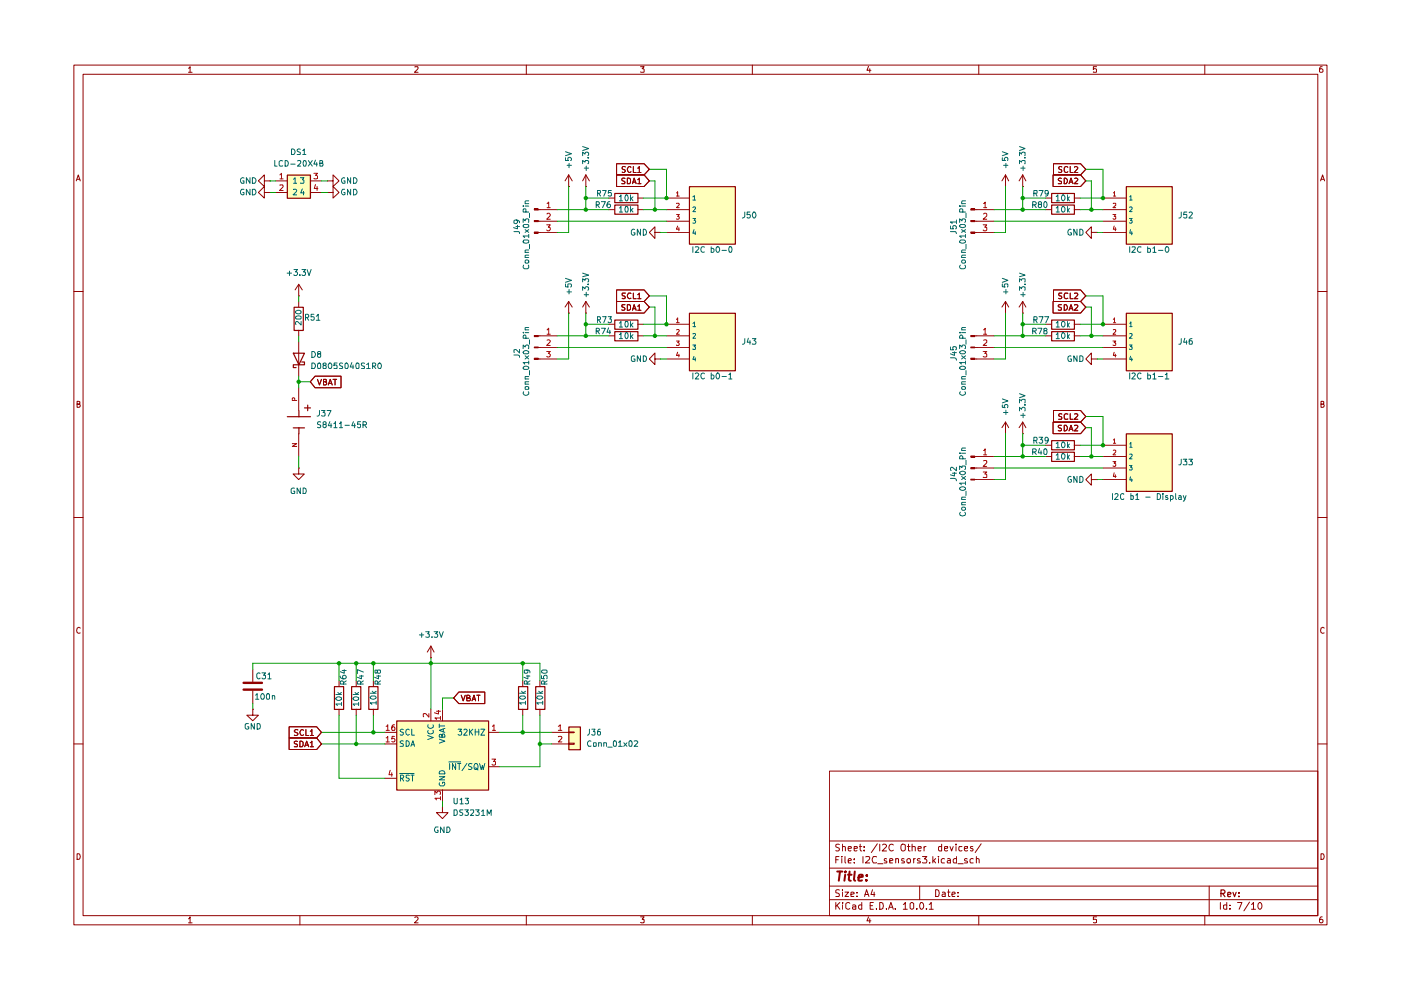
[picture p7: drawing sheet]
<svg xmlns="http://www.w3.org/2000/svg" width="297mm" height="210mm" viewBox="0 0 297 210" stroke-linecap="round" stroke-linejoin="round" font-family="sans-serif">
<g fill="none" stroke="#910000" stroke-width=".21">
<path d="M15.7 13.8h265.6v182.3h-265.6zM17.6 15.7h261.8v178.4h-261.8zM40 14.5l.3-.4v1.2M40 15.3h.7M63.6 13.8v1.9M88 14.2l.6-.1v.4l-.7 .8h.7M111.6 13.8v1.9M135.8 14.1h.8l-.5 .5 .5 .1v.5h-.8M159.5 13.8v1.9M184.1 14.1l-.3 .8h.9M184.4 14.6v.7M207.5 13.8v1.9"/>
<path d="M232.5 14.1h-.7v.6l.2-.1 .5 .1-.1 .6-.6-.1M255.4 13.8v1.9M280.3 14.1l-.4 .1a.94 .94 0 0 0 0 1.1h.4l.2-.1v-.4l-.3-.2h-.2l-.3 .2M16.2 38.4l.4-1.3 .4 1.3M16.3 38h.6M280 38.4l.4-1.3 .4 1.3M280.1 38h.6M15.7 61.8h1.9M279.4 61.8h1.9M16.3 85.7l.6-.1v-.4l-.6-.1v1.3h.5l.2-.5-.3-.2M280.1 85.7l.6-.1v-.4l-.6-.1v1.3l.6-.1 .1-.4-.3-.2M15.7 109.7h1.9"/>
<path d="M279.4 109.7h1.9M17 133.2l-.2-.2a.65 .65 0 0 0-.5 .6 .65 .65 0 0 0 .5 .7l.2-.1M280.8 133.2l-.3-.2a.65 .65 0 0 0-.5 .6 .65 .65 0 0 0 .5 .7l.3-.1M15.7 157.7h1.9M279.4 157.7h1.9M175.9 163.5h103.5v30.6h-103.5zM175.9 178.3h103.5M178 179.1l-.5-.1-.3 .2v.3l.8 .5-.3 .4-.5-.1M178.6 179.6l.6-.1v.9M178.6 179v1.4M179.8 179.9l.7-.1-.1-.3h-.5l-.1 .2 .1 .6h.5M181.1 179.9l.7-.1-.1-.3h-.6v.8h.6"/>
<path d="M182.2 179.5h.5M182.4 179v1.2l.3 .2M183.2 179.5v.2M186 178.9l-1.3 1.9M186.5 179v1.4M187.1 179.2l.2-.2h.3l.4 .4-1 1h1M189.4 179.2a.68 .68 0 0 0-1 .4 .68 .68 0 0 0 .7 .8l.3-.1M191.2 179.1l.4-.1 .3 .2v1a.49 .49 0 0 1-.5 .2 .49 .49 0 0 1-.4-.5zM192.4 179.5h.6M192.6 179v1.3l.4 .1M193.4 179.6l.6-.1 .1 .9M193.4 179v1.4"/>
<path d="M194.6 179.9l.7-.1-.1-.3h-.5l-.1 .2 .1 .6h.5M195.9 179.5v.9M196.3 179.5h-.2l-.2 .2M199.6 179.5h-.5l-.1 .2 .1 .6h.5M199.6 179v1.4M200.2 179.9l.7-.1v-.3h-.6l-.1 .2 .1 .6h.6M201.4 179.5l.4 .9 .3-.9M202.7 179v.2M202.7 179.5v.9M204 179.5h-.6l-.1 .2 .1 .6h.6M204.5 179.9l.6-.1v-.3h-.5l-.1 .2 .1 .6h.5M206.2 179.5h-.4l-.1 .2 .2 .2 .3 .1v.3h-.5"/>
<path d="M208 178.9l-1.2 1.9M16.3 181a.66 .66 0 0 1 .7 .5 .66 .66 0 0 1-.2 .7h-.5zM40 194.8l.3-.4v1.3M40 195.7h.7M63.6 194.1v2M88 194.6l.4-.2 .2 .4-.7 .9h.7M111.6 194.1v2M135.8 194.4h.8l-.5 .5 .5 .1v.6h-.8M159.5 194.1v2M175.9 190.8h103.5M175.9 187.9h103.5M175.9 184.1h103.5"/>
<path d="M177.2 191.3v1.5M177.2 182.3h.5M177.5 191.9l.6 .9M177.9 181.6h-.7v1.4M178 188.7h-.7v.6a.53 .53 0 0 1 .5 .2 .53 .53 0 0 1 .1 .6h-.7M178.1 191.3l-.9 .9M178.5 181.6v.1M178.5 182v1M178.6 191.3v.2M178.6 188.6v.2M178.6 189.1v1M178.6 191.9v.9"/>
<path d="M179.2 189.1h.7l-.7 1h.7M179.2 181.6v1.2l.1 .2M179.8 182.5l.7-.1-.2-.4-.4 .1-.1 .7 .1 .2h.5M180.2 191.5l-.5-.2-.4 .4 .1 .9 .3 .2 .5-.2M180.4 189.7l.7-.2-.1-.3h-.6v.9h.6M180.8 191.9h.4l.2 .1v.8M181.1 182.9v.1M181.1 182.1v.2M181.4 192.2l-.6 .1v.4h.6M181.7 190v.1M181.7 189.2v.1M182.7 191.9h-.4l-.3 .2v.4l.3 .3 .4-.1"/>
<path d="M182.7 191.3v1.5M183 181.6v1.4M183.2 180.3v.1M183.3 190.1l.4-1.5 .5 1.5M183.4 189.7h.7M183.6 181.7l.6-.1 .2 .3-.1 .3-.8 .8h.9M184.1 194.4l-.3 .8h.9M184.4 194.8v.9M184.5 192h.5M185 188.6l-.3 1.1h.8M185.2 191.3h-.7v1.5h.7M185.3 189.1v1"/>
<path d="M185.8 192.6v.2M185.8 181.7l-.6-.1a1.02 1.02 0 0 0 0 1.4l.6-.1M186.1 183.1h1.1M186.5 191.3l.7 .2v1.1l-.3 .2h-.4zM188 192.6v.2M188 182.1l-.4-.1-.1 .3 .1 .2 .4 .2v.3h-.5M188.4 192.8l.5-1.5 .5 1.5M188.6 192.4h.6M188.6 182.5l.7-.1-.1-.3h-.6v.9h.6M189.8 192.6v.2M189.9 182.2l.2-.2 .4 .1v.9M189.9 182v1"/>
<path d="M191.5 191.8l.4-.5v1.5M191.5 192.8h.9M191.7 182.1h-.5v.4l.6 .2-.1 .3h-.5M192.3 182.3a.45 .45 0 0 1 .7-.2v.9h-.6zM193 191.6l.3-.3 .4 .3v.9l-.3 .3-.4-.3zM193.7 182v1M194.1 182l-.4 .3M194.4 192.6v.2M195 187.9v2.9M195.1 182.1a.36 .36 0 0 0-.6 .2l.7 .4-.1 .3h-.6M195.2 191.4l.1-.1a.76 .76 0 0 1 .5 .8 .76 .76 0 0 1-.5 .7 .97 .97 0 0 1-.1-1.4zM195.6 181.6h.9l-.5 .5 .5 .3-.1 .5h-.8"/>
<path d="M196.4 192.6v.2M197 191.8l.4-.5v1.5M197 192.8h.9M197.1 182.9v.1M197.8 181.6v1.4M198 182.5l.4 .5M198.4 188.6a.8 .8 0 0 1 .8 .6 .8 .8 0 0 1-.3 .9h-.5zM198.4 182l-.6 .6M199 181.6v.1M199 182v1M199.8 189.2l.4-.1 .2 .2v.8h-.6l-.1-.4 .7-.2M200.2 182.1l-.4-.1-.2 .3 .1 .7h.5"/>
<path d="M200.9 182.1l.4-.1 .2 .3v.7h-.6l-.1-.4 .7-.2M200.9 189.1h.5M201.1 188.6v1.3l.1 .2h.2M201.8 189.7l.7-.2-.1-.4h-.4l-.2 .2v.6l.1 .2h.5M202.8 181.6v1.4h-.5l-.2-.7 .3-.3 .4 .1M203.1 190v.1M203.1 189.2v.1M203.1 183.1h1.1M205.1 182.1a.36 .36 0 0 0-.6 .2l.6 .4v.3h-.6M206.3 182.1l-.4-.1-.2 .3v.6l.6 .1M207 182.2v-.1a.36 .36 0 0 1 .6 .2v.7M207 181.6v1.4"/>
<path d="M207.5 194.1v2M232.5 194.4h-.7v.6h.7v.6h-.7M255.4 194.1v2M256.4 187.9v6.2M258.7 191.3v1.5M260.1 191.9h-.7v.7l.3 .2 .4-.1M260.1 191.3v1.5M260.8 192.6v.2M260.8 191.9v.1M262.4 191.3h.9l-.6 1.5M264.9 191.3l-1.2 1.8M265.3 191.8l.5-.5v1.5"/>
<path d="M265.3 192.8h.9M267 191.3a.76 .76 0 0 1 .6 .8 .76 .76 0 0 1-.6 .7 .89 .89 0 0 1 0-1.5zM280.1 181a.66 .66 0 0 1 .6 .5 .66 .66 0 0 1-.2 .7h-.4zM280.3 194.4a.72 .72 0 0 0-.5 .5 .72 .72 0 0 0 .2 .8l.4-.1a.42 .42 0 0 0 0-.6 .42 .42 0 0 0-.6 0l-.1 .2"/>
</g>
<path d="M258.9 189.4h.7l.1-.5-.2-.2h-.6v1.4M259.2 189.4l.5 .7M260.3 189.7l.7-.2-.1-.2h-.6v.7h.6M261.4 189.2l.3 .9 .4-.9M262.7 190v.1M262.7 189.3v.1" fill="none" stroke="#910000" stroke-width=".25"/>
<path d="M177.5 184.8h1.1M178.1 184.8l-.3 1.9M179.2 185.5l-.2 1.2M179.3 184.8l-.2 .1 .1 .1 .1-.2-.1 .2M179.8 185.5h.8M180.1 184.8l-.1 1.7 .4 .2M181.2 184.8l-.1 1.7 .2 .2M182 186.1l.9-.2v-.4h-.6l-.2 .2-.1 .9h.8M183.7 186.6v.1M183.8 185.5v.2" fill="none" stroke="#910000" stroke-width=".42"/>
<g fill="#ffb">
<path d="M238.8 39.5h9.7v12.2h-9.7z"/>
<path d="M84.1 152.8h19.4v14.7h-19.4z"/>
<path d="M120.6 154.1h2.4v4.8h-2.4z"/>
<path d="M238.8 91.9h9.7v12.2h-9.7z"/>
<path d="M238.8 66.4h9.7v12.2h-9.7z"/>
<path d="M60.9 37.1h4.9v4.9h-4.9z"/>
<path d="M146.1 39.5h9.8v12.2h-9.8z"/>
<path d="M146.1 66.4h9.8v12.2h-9.8z"/>
</g>
<path d="M231.4 49.3v-1.2l-1.2 1.2 1.2 1.2v-1.2h1.3M232.7 49.3h.1" fill="none" stroke="#910000" stroke-width=".21"/>
<path d="M205.8 44.3h.9v.2h-.9z" fill="#910000"/>
<path d="M205.8 44.3h.9v.2h-.9z" fill="none" stroke="#910000" stroke-width=".21"/>
<path d="M205.8 46.7h.9v.3h-.9z" fill="#910000"/>
<path d="M205.8 46.7h.9v.3h-.9z" fill="none" stroke="#910000" stroke-width=".21"/>
<path d="M205.8 49.2h.9v.2h-.9z" fill="#910000"/>
<g fill="none" stroke="#910000" stroke-width=".21">
<path d="M213.2 39.5h.1M213.2 37.1v2.4M213.2 37.1l-.8 1.3M213.2 37.1l.7 1.3M216.8 39.5h.1M216.8 37.1v2.4M216.8 37.1l-.7 1.3M216.8 37.1l.7 1.3M223.3 37.1h5.8l1.1 1.3-1.1 1.1h-5.8zM223.4 34.7h5.7l1.1 1.2-1.1 1.2h-5.7zM225 37.8h-.5a.57 .57 0 0 0 .5 .7v.4h-.6M225.1 35.4h-.6v.4l.5 .2 .1 .3-.2 .3-.4-.1"/>
<path d="M225.6 37.8a.66 .66 0 0 1 .7 .4 .66 .66 0 0 1-.2 .7h-.5zM226.4 35.5l-.4-.2-.4 .3v.6l.2 .3 .3 .1 .3-.2M226.7 38.9l.4-1.1 .4 1.1M226.7 38.6h.6M226.9 35.3v1.3h.6M227.8 35.5l.5-.2 .2 .3-.7 1h.7M227.8 37.8h.5l.2 .3-.7 .8h.7M205.8 49.2h.9v.2h-.9zM206.7 44.4h4M206.7 46.9h4M206.7 49.3h4M221.7 44.4h1.2"/>
<path d="M221.7 42h1.2M227.8 44.4h1.2M227.8 42h1.2M233.8 44.4h5M233.8 46.9h5M233.8 49.3h5M233.8 42h5M213.2 66.4h.1M213.2 63.9l-.8 1.2M213.2 63.9l.7 1.2M213.2 63.9v2.5M216.8 66.4h.1"/>
<path d="M216.8 63.9l-.7 1.2M216.8 63.9l.7 1.2M216.8 63.9v2.5M223.3 63.9h5.8l1.1 1.2-1.1 1.3h-5.8zM223.4 61.5h5.7l1.1 1.2-1.1 1.2h-5.7zM225 64.6h-.5l-.1 .2 .1 .3 .5 .2v.4h-.6M225.1 62.1h-.6a.47 .47 0 0 0 .1 .5 .47 .47 0 0 0 .4 .2v.4h-.5M225.6 64.6h.5a.66 .66 0 0 1 .2 .8 .66 .66 0 0 1-.7 .4zM226.4 62.2l-.6-.1-.2 .3v.7a.52 .52 0 0 0 .8 .1M226.7 65.8l.4-1.2 .4 1.2M226.7 65.4h.6M226.9 62.1v1.2h.6"/>
<path d="M227.8 62.2l.5-.1 .2 .4-.7 .8h.7M227.8 64.7l.5-.1 .2 .3-.7 .9h.7M81.6 155.3h2.5M81.6 157.7h2.5M91.4 150.4v2.4M93.8 150.4v2.4M97.3 146.7h5.5v2.5h-5.5l-1.1-1.2zM97.8 147.4l.4 1.2 .4-1.2M99 148l.6-.1v-.4l-.6-.1v1.2h.6l.1-.4-.3-.2M100.1 148.6l.4-1.2 .3 1.2M100.2 148.3h.6M101.1 147.4h.7"/>
<path d="M101.4 147.4v1.2M103.5 155.3h2.4M110.8 144.3v1.2M110.8 150.4v1.2M114.5 144.3v1.2M114.5 150.4v1.2M116.9 155.3h3.7M116.9 157.7h3.7M120.6 155.2h1.2v.2h-1.2zM120.6 157.6h1.2v.2h-1.2zM81.6 165h2.5M93.8 171.1v1.2h1.2l-1.2 1.3-1.3-1.3h1.3"/>
<path d="M93.8 171.1h.1M93.8 167.5v2.4M103.5 162.6h2.4"/>
</g>
<g fill="none" stroke="#b90000" stroke-width=".21">
<path d="M208.4 47.7h.8l-.4 .5 .4 .1v.5l-.2 .1h-.4l-.2-.1M208.5 43.2l.4-.4v1.2M208.5 45.4l.2-.2h.3l.2 .2v.4l-.8 .7h.8M208.5 44h.7M236 45.5h.6l-.4 .4 .4 .1v.4h-.6M236.1 40.9l.2-.3v1M236.1 43.2l.4-.1 .1 .4-.6 .5h.6M236.1 41.6h.5M236.2 47.9l-.1 .7h.5M236.5 48.3v.6M81.9 156.5l.3-.4v1.2M81.9 154l.3-.3v1.2"/>
<path d="M81.9 154.9h.6M81.9 157.3h.6M83.7 156.1h-.6v.6l.1-.2 .5 .1v.6h-.6M83.7 153.7l-.5 .1-.1 .4v.7h.6v-.7l-.4-.1-.2 .2M90.9 151.3v.8l-.6-.8-.6 .1 .1 .6M92.5 150.8h.9M93 150.6v.8l-.9-.3M93.4 152.2h-1.2l.3 .4M93.4 151.9v.7M104.4 154l.3-.3v1.2M104.4 154.9h.7M118.4 154l.4-.3v1.2"/>
<path d="M118.4 156.2l.6-.1 .1 .2-.1 .3-.6 .7h.7M118.4 154.9h.7M82.7 163.3l-.2 1h.7M83.1 163.8v.8M92.2 168.5v-.8l.4 .4 .1-.3h.6v.7M93.4 169.2h-1.2l.3 .4M93.4 168.9v.7M104.3 161h.8l-.5 .5h.5v.6l-.3 .1h-.3l-.2-.1"/>
</g>
<path d="M238.8 39.6h9.7v12.2h-9.7zM223 43.5h4.8v1.9h-4.8zM223 41h4.8v2h-4.8zM84.1 152.9h19.5v14.6h-19.5zM109.9 145.6h2v4.8h-2zM113.6 145.6h1.9v4.8h-1.9zM120.6 154.1h2.5v4.9h-2.5z" fill="none" stroke="#910000" stroke-width=".25"/>
<g fill="none" stroke="#006665" stroke-width=".21">
<path d="M239.4 46.3h.6l-.3 .4 .3 .1v.4h-.6M239.5 41.7l.3-.2v.9M239.5 44l.1-.1h.3l.1 .4-.6 .6h.6M239.5 42.4h.5M239.7 48.7l-.2 .7h.6M239.9 49.1v.7M85.5 157.1h-.4l-.3 .2 .3 .3 .4 .2v.4h-.7M85.5 154.7l-.4-.1-.3 .3 .1 .2 .6 .3v.3l-.2 .2-.5-.1M86.1 157.1a.66 .66 0 0 1 .7 .4 .66 .66 0 0 1-.3 .7h-.4zM86.8 154.8l-.3-.2a.6 .6 0 0 0-.5 .7 .6 .6 0 0 0 .7 .5l.1-.1M87.1 158.2l.4-1.1 .4 1.1M87.2 157.9h.6"/>
<path d="M87.3 154.6v1.3h.6M90.7 156l1.2 .4-1.2 .4M90.8 154.9l-.1 .2a.67 .67 0 0 0 .5 .5 .67 .67 0 0 0 .7-.2l-.1-.5M90.8 153.7a.61 .61 0 0 0 .3 .7 .61 .61 0 0 0 .8-.2l-.1-.5M93.1 156.7l1.2 .4-1.2 .5M93.1 153.5v.8M93.1 153.9h1.2M93.7 156v-.3l.2-.1 .3 .1 .1 .6h-1.2v-.5l.5-.1 .1 .6M94 154.6v.6M94.3 154.4l-1.2 .5 1.2 .4M97.1 154.6h.8l-.4 .5 .4 .1v.5l-.3 .2h-.3l-.2-.2M98.4 154.8l.4-.2 .3 .3-.8 1h.8"/>
<path d="M99.6 154.6v1.3M99.7 155.1l.5 .8M100.2 154.6l-.6 .7M100.8 154.6v1.3M100.8 155.2h.7M101.5 154.6v1.3M101.9 154.6h.9l-.9 1.3h.9M84.8 164h3M84.9 165l.6-.1v-.5l-.6-.1v1.3M85.2 165l.4 .6M86.8 164.4l-.5-.1-.2 .2v.3l.5 .2 .2 .3-.3 .3-.4-.1M87.1 164.3h.7"/>
<path d="M87.5 164.3v1.3M93.1 165.9v.5l.3 .2 .7-.1 .2-.3-.1-.3h-.4v.2M93.1 164.7h1.2l-1.2 .7h1.2M93.1 163.7a.66 .66 0 0 1 .8-.3 .66 .66 0 0 1 .4 .7h-1.2zM95.2 161.5h2.5M95.3 161.9v1.3M96.6 161.9v1.3l-.7-1.3v1.3M97 161.9h.7M97.4 161.9v1.3M99 161.9l-1 1.5M100.1 162l-.5-.1-.3 .2 .2 .4 .6 .3-.3 .4-.5-.1M100.7 162l.3-.1a.73 .73 0 0 1 0 1.3h-.2a.86 .86 0 0 1-.1-1.2z"/>
<path d="M100.8 162.8l.5 .4M101.7 161.9l.3 1.3 .3-.9 .1 .9 .4-1.3"/>
</g>
<path d="M205.8 71.1h.9v.3h-.9z" fill="#910000"/>
<path d="M205.8 71.1h.9v.3h-.9z" fill="none" stroke="#910000" stroke-width=".21"/>
<path d="M205.8 73.6h.9v.1h-.9z" fill="#910000"/>
<path d="M205.8 73.6h.9v.1h-.9z" fill="none" stroke="#910000" stroke-width=".21"/>
<path d="M205.8 75.9h.9v.3h-.9z" fill="#910000"/>
<g fill="none" stroke="#910000" stroke-width=".21">
<path d="M205.8 75.9h.9v.3h-.9zM206.7 71.2h4M206.7 73.7h4M206.7 76.1h4M233.8 71.2h5M233.8 73.7h5M233.8 76.1h5M233.8 68.7h5M213.2 91.9h.1M213.2 89.5l-.8 1.2M213.2 89.5l.7 1.2M213.2 89.5v2.4"/>
<path d="M216.8 91.9h.1M216.8 89.5l-.7 1.2M216.8 89.5l.7 1.2M216.8 89.5v2.4M221.7 96.8h1.2M221.7 94.4h1.2M223.3 89.5h5.8l1.1 1.2-1.1 1.2h-5.8zM223.4 87h5.7l1.1 1.3-1.1 1.2h-5.7zM225 90.2h-.5l-.1 .1 .2 .5 .4 .1v.4h-.6M225.1 87.8h-.6v.4a.47 .47 0 0 1 .5 .2 .47 .47 0 0 1 0 .5h-.5M225.6 90.2h.5a.66 .66 0 0 1 .2 .7 .66 .66 0 0 1-.7 .5zM226.4 87.8h-.1a.45 .45 0 0 0-.7 .2v.6l.2 .3 .6-.1"/>
<path d="M226.7 91.4l.4-1.2 .4 1.2M226.7 91h.6M226.9 87.7v1.2h.6M227.8 96.8h1.2M227.8 94.4h1.2M227.8 90.3l.5-.1 .2 .3-.7 .9h.7M227.8 87.8l.5-.1 .2 .4-.7 .8h.7M233.8 96.8h5M233.8 94.4h5M233.8 99.2h5M231.4 101.7v-1.2l-1.2 1.2 1.2 1.2v-1.2h1.3M232.7 101.7h.1"/>
<path d="M233.8 101.7h5"/>
</g>
<g fill="none" stroke="#b90000" stroke-width=".21">
<path d="M208.4 74.5h.8l-.4 .4 .4 .2v.5h-.8M208.5 69.9l.4-.3v1.3M208.5 72.1h.7v.5l-.8 .6h.8M208.5 70.9h.7M236 72.3h.6l-.4 .3 .4 .1v.5h-.6M236.1 67.7l.2-.3v1M236.1 69.9h.5v.4l-.6 .6h.6M236.1 68.4h.5M236.2 74.7l-.1 .7h.5M236.5 75.1v.6M236 97.9h.6l-.4 .3 .4 .2v.4h-.6M236.1 93.3l.2-.3v1"/>
<path d="M236.1 95.5h.5v.3l-.6 .6h.6M236.1 94h.5M236.2 100.2l-.1 .8h.5M236.5 100.7v.6"/>
</g>
<path d="M238.8 66.4h9.7v12.2h-9.7zM223 95.9h4.8v1.9h-4.8zM223 93.4h4.8v2h-4.8zM238.8 92h9.7v12.2h-9.7z" fill="none" stroke="#910000" stroke-width=".25"/>
<path d="M239.4 73.2h.6l-.3 .3 .3 .1v.4h-.6M239.5 68.6l.3-.4v1.1M239.5 70.8h.5v.3l-.6 .6h.6M239.5 69.3h.5M239.7 75.5l-.2 .7h.6M239.9 75.9v.6M239.4 98.7h.6l-.3 .4h.3v.5h-.6M239.5 94.1l.3-.3v1M239.5 96.4h.5v.3l-.6 .6h.6M239.5 94.8h.5M239.7 101.1l-.2 .7h.6M239.9 101.5v.6" fill="none" stroke="#006665" stroke-width=".21"/>
<path d="M205.8 96.7h.9v.2h-.9z" fill="#910000"/>
<path d="M205.8 96.7h.9v.2h-.9z" fill="none" stroke="#910000" stroke-width=".21"/>
<path d="M205.8 99.1h.9v.3h-.9z" fill="#910000"/>
<path d="M205.8 99.1h.9v.3h-.9z" fill="none" stroke="#910000" stroke-width=".21"/>
<path d="M205.8 101.6h.9v.2h-.9z" fill="#910000"/>
<path d="M221.7 71.2h1.2M221.7 68.7h1.2M227.8 71.2h1.2M227.8 68.7h1.2M231.4 76.1v-1.3l-1.2 1.3 1.2 1.2v-1.2h1.3M232.7 76.1h.1M206.7 96.8h4M206.7 99.2h4M205.8 101.6h.9v.2h-.9zM206.7 101.7h4" fill="none" stroke="#910000" stroke-width=".21"/>
<path d="M208.5 95.5l.4-.3v1.2M208.5 97.7h.7v.4l-.8 .8h.8M208.5 96.4h.7M208.4 100.1h.8l-.4 .4 .4 .2v.5h-.8" fill="none" stroke="#b90000" stroke-width=".21"/>
<path d="M223 70.3h4.8v2h-4.8zM223 67.9h4.8v1.9h-4.8z" fill="none" stroke="#910000" stroke-width=".25"/>
<path d="M113.3 71.1h.8v.3h-.8z" fill="#910000"/>
<path d="M113.3 71.1h.8v.3h-.8z" fill="none" stroke="#910000" stroke-width=".21"/>
<path d="M113.3 73.6h.8v.1h-.8z" fill="#910000"/>
<path d="M113.3 73.6h.8v.1h-.8z" fill="none" stroke="#910000" stroke-width=".21"/>
<path d="M113.3 75.9h.8v.3h-.8z" fill="#910000"/>
<g fill="none" stroke="#910000" stroke-width=".21">
<path d="M58.4 38.4h2.5M65.8 38.4h2.4M69.4 38.4h1.2v-1.3l1.3 1.3-1.3 1.1v-1.1M69.4 38.4h.1M58.4 40.8h2.5M65.8 40.8h2.4M69.4 40.8h1.2v-1.3l1.3 1.3-1.3 1.2v-1.2M69.4 40.8h.1M113.3 75.9h.8v.3h-.8zM114.1 71.2h4M114.1 73.7h4M114.1 76.1h4"/>
<path d="M91.4 139.4h.1M91.4 137l-.8 1.3M91.4 137l.6 1.3M91.4 137v2.4"/>
</g>
<path d="M59.4 37.1l.3-.4v1.2M59.4 39.3l.5-.1 .1 .3-.7 .9h.7M59.4 37.9h.6M66.5 36.7h.8l-.4 .5 .4 .1v.5h-.8M66.9 39.1l-.3 .9h.8M67.2 39.5v.9M115.9 74.5h.8l-.5 .4 .5 .3-.1 .4h-.7M116 69.9l.3-.3v1.3M116 72.1h.4l.3 .3-.8 .8h.8M116 70.9h.7" fill="none" stroke="#b90000" stroke-width=".21"/>
<path d="M60.9 37.1h4.9v4.9h-4.9z" fill="none" stroke="#910000" stroke-width=".25"/>
<path d="M62.2 38l.4-.3v1.2M62.2 38.9h.7M63.7 37.7h.7l-.3 .4 .3 .2v.5h-.7M62.2 40.2l.5-.1 .2 .4-.8 .8h.8M64.1 40l-.3 .9h.7M64.3 40.6v.7" fill="none" stroke="#006665" stroke-width=".21"/>
<path d="M113.3 44.3h.8v.2h-.8z" fill="#910000"/>
<path d="M113.3 44.3h.8v.2h-.8z" fill="none" stroke="#910000" stroke-width=".21"/>
<path d="M113.3 46.7h.8v.3h-.8z" fill="#910000"/>
<path d="M113.3 46.7h.8v.3h-.8z" fill="none" stroke="#910000" stroke-width=".21"/>
<path d="M113.3 49.2h.8v.2h-.8z" fill="#910000"/>
<g fill="none" stroke="#910000" stroke-width=".21">
<path d="M56 38.4v-1.3l-1.2 1.3 1.2 1.1v-1.1h1.2M57.2 38.4h.1M120.6 39.5h.1M120.6 37.1l-.8 1.3M120.6 37.1l.7 1.3M120.6 37.1v2.4M124.2 39.5h.1M124.2 37.1l-.7 1.3M124.2 37.1l.8 1.3M124.2 37.1v2.4M130.7 37.1h5.9l1.1 1.3-1.1 1.1h-5.9zM130.7 34.7h5.9l1.1 1.2-1.1 1.2h-5.9z"/>
<path d="M132.5 37.8h-.6v.5l.5 .1 .1 .4-.1 .1h-.6M132.6 35.4l-.5-.1-.2 .2v.3l.5 .2 .2 .2-.3 .4-.4-.1M133 37.8h.3l.4 .2v.7l-.2 .2h-.5zM133.8 35.5l-.3-.2a.65 .65 0 0 0-.5 .6 .65 .65 0 0 0 .5 .7l.3-.2M134.1 38.9l.4-1.1 .4 1.1M134.2 38.6h.6M134.3 35.3v1.3h.6M135.2 38.1l.4-.3v1.1M135.2 35.6h.2l.2-.3v1.3M135.2 38.9h.7M135.2 36.6h.7M223.3 37.1h5.8l1.1 1.3-1.1 1.1h-5.8z"/>
<path d="M223.4 34.7h5.7l1.1 1.2-1.1 1.2h-5.7zM225 37.8h-.5a.57 .57 0 0 0 .5 .7v.4h-.6M225.1 35.4h-.6v.4l.5 .2 .1 .3-.2 .3-.4-.1M225.6 37.8a.66 .66 0 0 1 .7 .4 .66 .66 0 0 1-.2 .7h-.5zM226.4 35.5l-.4-.2-.4 .3v.6l.2 .3 .3 .1 .3-.2M226.7 38.9l.4-1.1 .4 1.1M226.7 38.6h.6M226.9 35.3v1.3h.6M227.8 35.5l.5-.2 .2 .3-.7 1h.7M227.8 37.8h.5l.2 .3-.7 .8h.7M56 40.8v-1.3l-1.2 1.3 1.2 1.2v-1.2h1.2M57.2 40.8h.1"/>
<path d="M113.3 49.2h.8v.2h-.8zM114.1 44.4h4M114.1 46.9h4M114.1 49.3h4M129.1 44.4h1.2M129.1 42h1.2M135.2 44.4h1.2M135.2 42h1.2M138.9 49.3v-1.2l-1.2 1.2 1.2 1.2v-1.2h1.1M140 49.3h.1M141.3 44.4h4.8M141.3 46.9h4.8"/>
<path d="M141.3 49.3h4.8M141.3 42h4.8M63.3 62.7h.1M63.3 60.3l-.7 1.2M63.3 60.3l.8 1.2M63.3 60.3v2.4M63.3 63.9v1.2M63.3 70v1.2M63.3 72.5v7.3M66.8 79.8h5.5v2.4h-5.5l-1-1.3zM120.6 66.4h.1M120.6 63.9v2.5"/>
<path d="M120.6 63.9l-.8 1.2M120.6 63.9l.7 1.2M124.2 66.4h.1M124.2 63.9v2.5M124.2 63.9l-.7 1.2M124.2 63.9l.8 1.2M129.1 68.7h1.2M129.1 71.2h1.2M130.7 63.9h5.9l1.1 1.2-1.1 1.3h-5.9zM130.7 61.5h5.9l1.1 1.2-1.1 1.2h-5.9zM132.5 64.6h-.6v.5l.5 .2 .1 .2-.3 .3-.4-.1M132.6 62.1l-.7 .1v.4l.7 .4-.3 .3-.4-.1"/>
<path d="M133 64.6h.5l.2 .3v.6l-.4 .3h-.3zM133.8 62.2l-.5-.1a.61 .61 0 0 0-.3 .8 .61 .61 0 0 0 .8 .3M134.1 65.8l.4-1.2 .4 1.2M134.2 65.4h.6M134.3 62.1v1.2h.6M135.2 64.9l.4-.3v1.2M135.2 62.5l.4-.4v1.2M135.2 65.8h.7M135.2 63.3h.7M135.2 68.7h1.2M135.2 71.2h1.2M138.9 76.1v-1.3l-1.2 1.3 1.2 1.2v-1.2h1.1"/>
<path d="M140 76.1h.1M141.3 68.7h4.8M141.3 71.2h4.8M141.3 73.7h4.8M141.3 76.1h4.8M223.3 63.9h5.8l1.1 1.2-1.1 1.3h-5.8zM223.4 61.5h5.7l1.1 1.2-1.1 1.2h-5.7zM225 64.6h-.5l-.1 .2 .1 .3 .5 .2v.4h-.6M225.1 62.1h-.6a.47 .47 0 0 0 .1 .5 .47 .47 0 0 0 .4 .2v.4h-.5M225.6 64.6h.5a.66 .66 0 0 1 .2 .8 .66 .66 0 0 1-.7 .4zM226.4 62.2l-.6-.1-.2 .3v.7a.52 .52 0 0 0 .8 .1M226.7 65.8l.4-1.2 .4 1.2"/>
<path d="M226.7 65.4h.6M226.9 62.1v1.2h.6M227.8 62.2l.5-.1 .2 .4-.7 .8h.7M227.8 64.7l.5-.1 .2 .3-.7 .9h.7M63.3 99.2v1.3h1.2l-1.2 1.2-1.2-1.2h1.2M63.3 99.2h.1M63.3 82.2v4.8M63.3 91.9v4.9M67.3 80.4l.4 1.2 .5-1.2M68.6 80.9h.5l.1-.4-.6-.1v1.2l.6-.1 .1-.3-.3-.3M69.6 81.6l.4-1.2 .4 1.2M69.7 81.3h.6"/>
<path d="M70.6 80.4h.8M71 80.4v1.2M223.3 89.5h5.8l1.1 1.2-1.1 1.2h-5.8zM223.4 87h5.7l1.1 1.3-1.1 1.2h-5.7zM225 90.2h-.5l-.1 .1 .2 .5 .4 .1v.4h-.6M225.1 87.8h-.6v.4a.47 .47 0 0 1 .5 .2 .47 .47 0 0 1 0 .5h-.5M225.6 90.2h.5a.66 .66 0 0 1 .2 .7 .66 .66 0 0 1-.7 .5zM226.4 87.8h-.1a.45 .45 0 0 0-.7 .2v.6l.2 .3 .6-.1M226.7 91.4l.4-1.2 .4 1.2M226.7 91h.6M226.9 87.7v1.2h.6M227.8 90.3l.5-.1 .2 .3-.7 .9h.7"/>
<path d="M227.8 87.8l.5-.1 .2 .4-.7 .8h.7M53.6 150.4v1.2h1.2l-1.2 1.2-1.3-1.2h1.3M53.6 150.4h.1M53.6 141.9v2.6M53.6 146.5v2.7M61.3 156.5h5.8l1.1 1.2-1.1 1.2h-5.8zM61.3 154.1h5.8l1.1 1.2-1.1 1.2h-5.8zM63.1 157.2h-.7l.1 .4a.47 .47 0 0 1 .4 .2 .47 .47 0 0 1 .1 .5h-.6M63.2 154.8l-.5-.1-.3 .2 .1 .3 .7 .3-.3 .5-.5-.1M63.6 157.1h.3l.4 .3v.7l-.2 .2h-.5zM64.3 154.9l-.2-.2a.65 .65 0 0 0-.5 .6 .65 .65 0 0 0 .5 .7l.2-.2M64.6 158.3l.4-1.2 .4 1.2"/>
<path d="M64.8 158h.6M64.9 154.7v1.3h.5M65.8 157.5l.3-.4v1.2M65.8 155h.2l.1-.3v1.3M65.8 158.3h.7M65.8 156h.7M71.9 144.3v1.2M71.9 150.4v1.2M75.5 144.3v1.2M75.5 150.4v1.2M79.2 144.3v1.2M79.2 150.4v1.2"/>
<path d="M97.3 146.7h5.5v2.5h-5.5l-1.1-1.2zM97.8 147.4l.4 1.2 .4-1.2M99 148l.6-.1v-.4l-.6-.1v1.2h.6l.1-.4-.3-.2M100.1 148.6l.4-1.2 .3 1.2M100.2 148.3h.6M101.1 147.4h.7M101.4 147.4v1.2"/>
</g>
<g fill="none" stroke="#b90000" stroke-width=".21">
<path d="M115.9 47.7h.8l-.5 .5 .5 .1v.4l-.3 .2h-.3l-.2-.1M116 43.2l.3-.4v1.2M116 45.4l.4-.2 .3 .4-.8 .9h.8M116 44h.7M143.4 40.9l.3-.3v1M143.4 43.2l.5-.1 .1 .2-.6 .7h.6M143.4 45.5h.6l-.3 .4h.2l.1 .4-.2 .2-.4-.1M143.4 41.6h.6M143.7 47.9l-.3 .7h.6M143.9 48.3v.6M143.4 67.7l.3-.3v1M143.4 69.9l.4-.1 .2 .2-.6 .9h.6"/>
<path d="M143.4 72.3h.6l-.3 .3 .3 .3-.1 .3h-.5M143.4 68.4h.6M143.7 74.7l-.3 .7h.6M143.9 75.1v.6M62 94.1h.9l-.9 .6h.9M62.5 84.9v-.4l-.2-.2-.3 .1v.5h.9"/>
</g>
<g fill="none" stroke="#910000" stroke-width=".25">
<path d="M146.2 39.6h9.7v12.2h-9.7zM130.3 43.5h5v1.9h-5zM130.3 41h5v2h-5zM62.2 74.9h2.4l-1.2 2.4zM62.4 65.2h1.9v4.9h-1.9zM64 76.8h.6v.5h-2.4v.6h.6M130.3 70.3h5v2h-5zM130.3 67.9h5v1.9h-5zM146.2 66.4h9.7v12.2h-9.7zM60.9 88.3h4.9M62.2 90.7h2.4M63.4 87.1v1.2"/>
<path d="M63.4 90.7v1.3M64.6 86.5h1.2M65.2 85.9v1.2M70.9 145.6h2v4.8h-2zM74.5 145.6h2v4.8h-2zM78.2 145.6h1.9v4.8h-1.9z"/>
</g>
<path d="M146.9 41.7l.3-.2v.9M146.9 44l.4-.1 .2 .2-.6 .8h.6M146.9 46.3h.6l-.3 .4h.2l.1 .5-.2 .1-.4-.1M146.9 42.4h.6M147.2 48.7l-.3 .7h.6M147.4 49.1v.7M146.9 68.6l.3-.4v1.1M146.9 70.8l.4-.1 .2 .2-.6 .8h.6M146.9 73.2h.6l-.3 .3 .3 .2-.1 .4-.5-.1M146.9 69.3h.6M147.2 75.5l-.3 .7h.6M147.4 75.9v.6" fill="none" stroke="#006665" stroke-width=".21"/>
<path d="M51.6 144.8h3.9M51.6 146.2h3.9" fill="none" stroke="#910000" stroke-width=".51"/>
<g fill="none" stroke="#090" stroke-width=".21">
<path d="M57.2 38.4h1.2M68.2 38.4h1.2M120.6 39.5v9.8h-2.5M124.2 39.5v4.9M137.7 35.9h3.6v6.1h-4.9M137.7 38.4h1.2v6M213.2 39.5v9.8h-2.5M216.8 39.5v4.9M230.2 35.9h3.6v6.1h-4.8M230.2 38.4h1.2v6M57.2 40.8h1.2M68.2 40.8h1.2"/>
<path d="M118.1 44.4h11M118.1 46.9h23.2M124.2 42h4.9M136.4 44.4h4.9M140 49.3h1.3M210.7 44.4h11M210.7 46.9h23.1M216.8 42h4.9M229 44.4h4.8M232.7 49.3h1.1M63.3 62.7v1.2M63.3 71.2v1.3"/>
<path d="M63.3 79.8v2.4M118.1 71.2h11M118.1 73.7h23.2M120.6 66.4v9.7h-2.5M124.2 68.7h4.9M124.2 66.4v4.8M136.4 71.2h4.9M137.7 62.7h3.6v6h-4.9M137.7 65.1h1.2v6.1M140 76.1h1.3M210.7 71.2h11M210.7 73.7h23.1"/>
<path d="M213.2 66.4v9.7h-2.5M216.8 66.4v4.8M216.8 68.7h4.9M229 71.2h4.8M230.2 62.7h3.6v6h-4.8M230.2 65.1h1.2v6.1M232.7 76.1h1.1M63.3 96.8v2.4M63.3 80.9h2.5M210.7 99.2h23.1M210.7 96.8h11M213.2 91.9v9.8h-2.5"/>
<path d="M216.8 91.9v4.9M216.8 94.4h4.9M229 96.8h4.8M230.2 88.3h3.6v6.1h-4.8M230.2 90.7h1.2v6.1M232.7 101.7h1.1M91.4 139.4v11M53.6 141.9v-1.3h60.9v3.7M53.6 149.2v1.2M68.2 155.3h13.4M68.2 157.7h13.4M71.9 151.6v13.4h9.7"/>
<path d="M71.9 140.6v3.7M75.5 140.6v3.7M75.5 151.6v6.1M79.2 140.6v3.7M79.2 151.6v3.7M96.2 148h-2.4v2.4M105.9 155.3h11M110.8 140.6v3.7M110.8 151.6v3.7M114.5 151.6v11h-8.6M114.5 157.7h2.4M93.8 169.9v1.2"/>
</g>
<g fill="#090">
<circle cx="231.4" cy="44.5" r=".47"/>
<circle cx="216.8" cy="44.5" r=".47"/>
<circle cx="216.8" cy="42" r=".47"/>
<circle cx="233.8" cy="42" r=".47"/>
<circle cx="233.8" cy="68.7" r=".47"/>
<circle cx="91.4" cy="140.6" r=".47"/>
<circle cx="110.8" cy="155.3" r=".47"/>
<circle cx="110.8" cy="140.6" r=".47"/>
<circle cx="114.5" cy="157.7" r=".47"/>
<circle cx="216.8" cy="71.2" r=".47"/>
<circle cx="216.8" cy="96.8" r=".47"/>
<circle cx="231.4" cy="96.8" r=".47"/>
<circle cx="231.4" cy="71.2" r=".47"/>
<circle cx="216.8" cy="68.7" r=".47"/>
<circle cx="233.8" cy="94.4" r=".47"/>
<circle cx="216.8" cy="94.4" r=".47"/>
<circle cx="124.2" cy="71.2" r=".47"/>
<circle cx="124.2" cy="68.7" r=".47"/>
<circle cx="141.3" cy="68.7" r=".47"/>
<circle cx="138.9" cy="71.2" r=".47"/>
<circle cx="79.2" cy="140.6" r=".47"/>
<circle cx="75.5" cy="140.6" r=".47"/>
<circle cx="71.9" cy="140.6" r=".47"/>
<circle cx="124.2" cy="44.5" r=".47"/>
<circle cx="63.3" cy="80.9" r=".47"/>
<circle cx="124.2" cy="42" r=".47"/>
<circle cx="141.3" cy="42" r=".47"/>
<circle cx="138.9" cy="44.5" r=".47"/>
<circle cx="75.5" cy="157.7" r=".47"/>
<circle cx="79.2" cy="155.3" r=".47"/>
</g>
<g fill="none" stroke="#006665" stroke-width=".21">
<path d="M51.7 37.8a.61 .61 0 0 0-.7 .3 .61 .61 0 0 0 .2 .8h.5v-.5h-.2M53 37.7v1.2l-.8-1.2v1.2M53.5 37.7a.66 .66 0 0 1 .7 .4 .66 .66 0 0 1-.2 .8h-.5zM58.3 34v1.2h.5M59.9 34.1a.45 .45 0 0 0-.7 .2v.7l.2 .2 .5-.1M60.5 34a.66 .66 0 0 1 .6 .5 .66 .66 0 0 1-.2 .7h-.4zM61.6 34.8h1M61.8 31.6a.66 .66 0 0 1 .7 .4 .66 .66 0 0 1-.2 .8h-.5zM63.1 34.1h.7v.4l-.7 .7h.7M63.7 31.7h-.6a.57 .57 0 0 0 .6 .6l-.1 .5h-.6M64.2 31.9l.3-.3v1.2M64.2 32.8h.7"/>
<path d="M64.3 34.1l.4-.1a.86 .86 0 0 1 .1 1.2l-.5-.1zM65.4 34l.8 1.2M66.2 34l-.8 1.2M66.9 34l-.4 .8h.8M67.1 34.5v.7M67.8 34.6l.5-.1 .1-.4-.6-.1v1.2h.6l.1-.4-.1-.2h-.2M73.1 37.8a.59 .59 0 0 0-.7 .3 .59 .59 0 0 0 .2 .8l.6-.1v-.4h-.3M74.3 37.7v1.2l-.6-1.2v1.2M74.9 37.7a.66 .66 0 0 1 .8 .4 .66 .66 0 0 1-.3 .8h-.5zM119.9 33.4v.6h.6l-.1-.5 .5-.1 .3 .2-.2 .4M119.9 32.2l1.3 .4-1.3 .4M120.2 35.1h1"/>
<path d="M120.6 34.6v1M123.5 34.7v-.7l.5 .4 .1-.4h.5l.2 .2v.3l-.2 .2M123.5 33v-.7l.5 .4 .1-.4h.6l.1 .6-.2 .1M123.5 31.1l1.3 .4-1.3 .4M123.9 35.6h.9M124.3 35.2v1M124.6 33.4h.2M212.5 33.4v.6h.6l-.2-.4 .3-.2h.4v.6M212.5 32.2l1.2 .4-1.2 .4M212.8 35.1h.9M213.3 34.6v1M216.2 34.7v-.7l.4 .4 .1-.4h.6v.7"/>
<path d="M216.2 33v-.7l.4 .4 .2-.4h.5v.7M216.2 31.1l1.1 .4-1.1 .4M216.4 35.6h.9M216.9 35.2v1M217.3 33.4h.1M51.7 40.1h-.5a.61 .61 0 0 0-.2 .8 .61 .61 0 0 0 .7 .3v-.4h-.2M53 40.1v1.2l-.8-1.2v1.2M53.5 40.1h.5a.66 .66 0 0 1 .2 .8 .66 .66 0 0 1-.7 .4zM60.9 57.9h.9M61.4 57.5v.9M62.3 57.1h.8l-.4 .6 .4 .1v.4l-.3 .2h-.3l-.2-.1M63.6 58.3v.1"/>
<path d="M64 57.1h.8l-.5 .6h.4l.1 .1-.1 .5-.5 .1-.2-.1M65.1 57.1l.4 1.3 .5-1.3M73.1 40.1h-.5a.61 .61 0 0 0-.2 .8 .61 .61 0 0 0 .8 .3v-.4h-.3M74.3 40.1v1.2l-.6-1.2v1.2M74.9 40.1h.5a.66 .66 0 0 1 .3 .8 .66 .66 0 0 1-.8 .4zM109 49.1h1l.2 .4M109.4 48h.8M109.5 46.7l.2 .2v.3l-.2 .2-.5-.2 .1-.5a.98 .98 0 0 1 1.1 .2v.3M109.7 47.8v.7l-.8-.2M110.9 47.2v-.8l.4 .4 .3-.4 .5 .1-.1 .7M110.9 43.7h.1M111 56.2v.1a.45 .45 0 0 0 .2 .7h.6l.3-.2-.1-.6"/>
<path d="M111 51l.8-.1 .3 .2v.3a.86 .86 0 0 1-1.2-.1zM111 47.7l.8-.1 .3 .2v.3a.77 .77 0 0 1-1.2-.2zM111.3 55.3l.2-.2 .5 .1 .1 .5h-.8zM111.3 54.6h.8M111.3 53.5h.8M111.3 43.7h.8M111.3 43.2h.8M111.3 48.7l.8 .6M111.5 45v-.6l-.5-.1-.1 .7h1.2M112.1 54.1l-.8 .1 .1 .4M112.1 53l-.8 .1 .1 .4M112.1 50h-1.2l.4 .4"/>
<path d="M112.1 42.6l-.8 .1 .1 .5M112.1 49.7v.7M112.1 48.7l-.8 .6M112.3 45.2v.9M112.3 51.8v.9M119.9 59l1.3 .4-1.3 .5M123.5 59.8v-.7l.5 .3 .1-.3h.5l.2 .2v.3l-.2 .2M123.5 57.9l1.3 .4-1.3 .4M126.4 43.4l.6-.1v-.5h-.6v1.2M126.7 41h.6v-.6h-.6v1.2M126.7 43.4l.4 .6M126.9 41l.4 .6"/>
<path d="M127.5 42.8h.9l-.6 1.2M127.8 40.4h.7l-.5 1.2M129.3 42.8a.72 .72 0 0 0-.6 .5 .72 .72 0 0 0 .2 .7h.3l.3-.2v-.3l-.3-.2h-.4l-.1 .2M129.6 40.4h-.6l-.1 .6 .2-.2h.4l.1 .2v.5h-.7M131.3 44.1l.4-.3v1.2M131.3 41.7h.2l.2-.4v1.3M131.3 45h.7M131.3 42.6h.7M132.6 43.9l.3-.1a.86 .86 0 0 1 .1 1.2l-.4-.1zM132.8 41.3a.68 .68 0 0 1 .4 .7 .68 .68 0 0 1-.4 .6l-.3-.5 .1-.6zM133.7 41.3v1.3M133.7 43.8v1.2"/>
<path d="M133.9 44.5l.3 .5M133.9 42.1l.3 .5M134.2 44.2l-.5 .4M134.2 41.7l-.5 .5M134.5 48.7a.42 .42 0 0 0-.6 .2v.6l.1 .3h.6v-.4h-.2M135.8 48.6v1.3l-.7-1.3v1.3M136.4 48.6a.64 .64 0 0 1 .7 .6 .64 .64 0 0 1-.7 .7zM146.9 52.3v1.2M147.4 52.4l.6-.1 .2 .2-.1 .3-.7 .7h.8M149.4 52.4l-.6-.1a.61 .61 0 0 0-.2 .8 .61 .61 0 0 0 .8 .3M150.8 52.7h.3l.3 .2-.1 .5h-.5M150.8 52.3v1.2"/>
<path d="M152 52.3l.4 .1a.66 .66 0 0 1-.3 1.1 .84 .84 0 0 1-.1-1.2zM153.1 53.1h.9M154.6 52.4l.4-.1a.86 .86 0 0 1-.1 1.2l-.3-.1zM157.9 45v.9l-.5 .3M159 45h-.6v.6l.6-.1a.45 .45 0 0 1 0 .6 .45 .45 0 0 1-.6 0M159.7 45a.61 .61 0 0 1 .7 .5 .61 .61 0 0 1-.5 .7 .71 .71 0 0 1-.2-1.2zM201.5 49.1h1.1l.2 .4M201.5 47.9v.6h.6l-.1-.5 .2-.2h.3l.3 .3-.2 .4M202.8 47.1h-1.3l.3 .1v.2M202.8 46.7v.7M203.5 47.8l.2-.2h.8l.2 .2a.68 .68 0 0 1-.6 .5 .68 .68 0 0 1-.6-.5zM203.5 47.2v-.8l.5 .4v-.3h.6l.1 .5-.1 .2"/>
<path d="M203.5 43.7h.1M203.6 56.2l-.1 .4 .3 .4 .8-.1 .1-.3-.1-.4M203.7 50.9h.8l.2 .2a.68 .68 0 0 1-.6 .5 .68 .68 0 0 1-.6-.5zM203.9 54.6h.8M203.9 53.5h.8M203.9 48.7l.8 .6M203.9 43.7h.8M203.9 43.2h.8M204 55.2l.5-.1 .2 .3-.1 .3h-.6zM204.1 45v-.6l-.1-.1h-.4l-.1 .1v.6h1.2M204.7 54.1h-.7l-.1 .2 .1 .3M204.7 53h-.7l-.1 .2 .1 .3"/>
<path d="M204.7 50h-1.2l.3 .4M204.7 42.6h-.7l-.1 .2 .1 .4M204.7 49.7v.7M204.7 48.7l-.8 .6M204.8 45.2v.9M204.8 51.8v.9M212.5 59l1.2 .4-1.2 .5M216.2 59.8v-.7l.4 .3 .1-.3h.6v.7M216.2 57.9l1.1 .4-1.1 .4M218.9 43.4l.7-.1 .1-.3-.2-.2h-.6v1.2M219.2 41h.6l.1-.5-.7-.1v1.2M219.3 43.4l.4 .6"/>
<path d="M219.5 41l.4 .6M220.3 40.4h.8l-.5 1.2M220.4 43.3l-.3-.3 .3-.2h.2l.2 .4-.2 .1h-.4l-.1 .2 .1 .4 .2 .1 .4-.1v-.5l-.2-.1M221.6 42.8a.68 .68 0 0 1 .4 .6 .68 .68 0 0 1-.4 .6l-.3-.2v-.8zM222.2 40.9l-.2 .2-.4-.1v-.5l.5-.1a.94 .94 0 0 1 0 1.1l-.4 .1M223.9 44.1l.4-.3v1.2M223.9 41.7l.4-.4v1.3M223.9 45h.7M223.9 42.6h.7M225.2 43.9h.4a.67 .67 0 0 1 0 1.1l-.4-.1a.78 .78 0 0 1 0-1zM225.2 41.4l.2-.1a.68 .68 0 0 1 .4 .7 .68 .68 0 0 1-.4 .6 .81 .81 0 0 1-.2-1.2zM226.3 41.3v1.3"/>
<path d="M226.3 43.8v1.2M226.4 44.5l.3 .5M226.4 42.1l.3 .5M226.7 44.2l-.4 .4M226.7 41.7l-.4 .5M227.1 48.7a.61 .61 0 0 0-.7 .3 .61 .61 0 0 0 .1 .7l.3 .2 .4-.1v-.4h-.3M228.3 48.6v1.3l-.6-1.3v1.3M228.9 48.6h.4l.3 .3v.6l-.3 .4h-.4zM239.5 52.3v1.2M240 52.4l.6-.1 .1 .4-.8 .8h.8M241.9 52.4l-.5-.1a.61 .61 0 0 0-.2 .8 .61 .61 0 0 0 .7 .3M243.3 52.7h.5l.1 .1v.6h-.6"/>
<path d="M243.3 52.3v1.2M244.4 52.7l.4-.4v1.2M244.4 53.5h.7M245.6 53.1h.9M247.2 52.3h.2a.62 .62 0 0 1 .4 .6 .62 .62 0 0 1-.4 .6 .84 .84 0 0 1-.2-1.2zM250.4 45v.9l-.1 .2-.4 .1M251.6 45h-.6v.6l.5-.1 .1 .6-.1 .1h-.4l-.1-.1M252.1 45.1l.5-.1 .2 .3-.7 .9h.7M62.7 67.1h1.1v.4l-.1 .1h-.8l-.2-.2zM62.7 66l.5-.2 .5 .1 .1 .1v.4a.75 .75 0 0 1-1.1-.3zM63.8 68.2v.7l-.8-.7-.3 .2v.4M64.8 67.3l.6-.1v-.4l-.6-.2v1.3"/>
<path d="M65 67.3l.4 .6M66.1 77a.66 .66 0 0 1 .7 .4 .66 .66 0 0 1-.2 .7h-.5zM66.1 74.5a.65 .65 0 0 1 .8 .6 .65 .65 0 0 1-.8 .7zM66.5 66.6h-.5v.6h.5v.6l-.4 .1-.1-.2M67.1 67.1l.4-.5v1.3M67.1 67.9h.7M67.4 77h.3l.3 .2v.8l-.2 .1h-.4zM67.6 75l-.3-.2 .1-.2 .4-.1 .2 .4-.6 .2-.1 .2v.2l.3 .3 .4-.2v-.4l-.2-.2M68.7 77.5l-.2-.1 .1-.4a.36 .36 0 0 1 .6 .2l-.7 .4 .1 .5h.5l.1-.4-.3-.2M69.8 77h.2a.84 .84 0 0 1 .2 1.1h-.4a.78 .78 0 0 1 0-1.1zM71.5 77h-.6l-.1 .6 .2-.2h.3l.2 .2v.5h-.7M72.6 77h-.5v.5l.5 .1v.4v.1h-.6"/>
<path d="M73.2 77h.3a.84 .84 0 0 1 .2 1.1h-.4l-.1-.1zM74.6 76.9l-.3 .9h.7M74.8 77.4v.7M75.5 77h.4l.2 .2v.8l-.2 .1h-.4zM77.3 77h-.7v.4l.7 .4-.1 .3h-.6M77.7 77.3l.4-.3v1.1M77.7 78.1h.8M79 77.6h.6v-.6h-.6v1.1M79.2 77.6l.5 .5M80.3 77h.2a.84 .84 0 0 1 .2 1.1h-.4a.78 .78 0 0 1 0-1.1zM109 75.3h.8l.4 .1v.4M110.2 74.1v.7l-.9-.7-.3 .1 .1 .6"/>
<path d="M110.9 73.9v-.7l.4 .4 .3-.4h.4v.7M110.9 70.5h.1M111 77.8a.94 .94 0 0 1 1.1 0v.3l-.3 .2-.8-.1zM111 74.5a.94 .94 0 0 1 1.1 0v.3l-.3 .2-.8-.1zM111.3 70.5h.8M111.3 69.9h.8M111.3 75.4l.8 .7M111.5 71.7v-.5l-.2-.2-.3 .1-.1 .6h1.2M112.1 79.8h-.8l.1 .5M112.1 76.9h-1.2l.4 .3M112.1 69.4l-.8 .1 .1 .4M112.1 76.5v.7"/>
<path d="M112.1 75.4l-.8 .7M112.3 72.1v.9M112.3 78.6v.9M119.9 60.2v.6l.6 .1-.1-.6 .6-.1 .2 .2v.3l-.2 .2M120.2 61.9h1M120.6 61.4v.9M123.5 61.6v-.8l.5 .4 .1-.3h.6l.1 .5-.2 .2M123.9 62.5h.9M124.3 62v.9M124.6 60.3h.2M126.4 70.2h.6v-.5l-.6-.1v1.2M126.7 67.8l.6-.1v-.5l-.6-.1v1.3"/>
<path d="M126.7 70.2l.4 .6M126.9 67.8l.4 .6M127.5 69.6h.9l-.6 1.2M127.8 67.1h.7l-.5 1.3M128.9 67.1h.7l-.3 .5 .3 .1v.5l-.1 .2h-.4l-.2-.2M129 69.5l-.3 .9h.8M129.3 70v.8M131.3 71l.4-.5v1.3M131.3 68.5l.4-.3v1.1M131.3 71.8h.7M131.3 69.3h.7M132.6 68.2h.4a.86 .86 0 0 1-.1 1.1h-.3z"/>
<path d="M132.8 70.5a.68 .68 0 0 1 .4 .7 .68 .68 0 0 1-.4 .6l-.3-.5 .1-.6zM133.7 68.2v1.1M133.7 70.5v1.3M133.9 71.3l.3 .5M133.9 68.9l.3 .4M134.2 71l-.5 .5M134.2 68.5l-.5 .5M134.5 75.5a.45 .45 0 0 0-.6 .2v.7l.1 .2 .6-.1v-.4h-.2M135.8 75.4v1.2l-.7-1.2v1.2M136.4 75.4a.66 .66 0 0 1 .7 .5 .66 .66 0 0 1-.3 .7h-.4zM146.9 79.1v1.2M147.4 79.2l.2-.1h.3l.3 .2-.8 1h.8"/>
<path d="M149.4 79.2l-.3-.1a.6 .6 0 0 0-.5 .7 .6 .6 0 0 0 .7 .5l.1-.1M150.8 79.6l.3-.1 .3 .3-.1 .5h-.5M150.8 79.1v1.2M152 79.2a.61 .61 0 0 1 .7 .4 .61 .61 0 0 1-.5 .7 .71 .71 0 0 1-.2-1.1zM153.1 79.8h.9M154.5 79.4l.4-.3v1.2M157.9 71.8v.8l-.3 .4h-.2M158.7 71.7l-.3 .9h.8M159 72.2v.8M159.5 71.8h.8l-.4 .4 .4 .3-.1 .4h-.7M201.5 75.9h1.1l.2 .5M201.5 73.6v.6h.6l-.1-.6h.7l.1 .4-.2 .2"/>
<path d="M201.9 74.8h.9M202.4 74.6v.8l-.9-.4M203.5 73.9v-.7l.5 .4 .1-.4h.4l.2 .2v.3l-.1 .2M203.5 70.5h.1M203.5 77.8a.75 .75 0 0 1 1.2 .3l-.2 .2h-.8l-.2-.2zM203.5 74.5a.75 .75 0 0 1 1.2 .3l-.2 .2h-.8l-.2-.2zM203.9 75.4l.8 .7M203.9 70.5h.8M203.9 69.9h.8M204.1 71.7v-.4l-.4-.3-.2 .3v.4h1.2M204.7 79.8h-.7v.5M204.7 76.9h-1.2l.3 .1v.2"/>
<path d="M204.7 69.4h-.7l-.1 .2 .1 .3M204.7 76.5v.7M204.7 75.4l-.8 .7M204.8 72.1v.9M204.8 78.6v.9M212.5 60.2v.6l.6 .1-.2-.2v-.3l.2-.2h.5v.7M212.8 61.9h.9M213.3 61.4v.9M216.2 61.6v-.8l.4 .4 .2-.4 .5 .1v.7M216.4 62.5h.9M216.9 62v.9M217.3 60.3h.1"/>
<path d="M218.9 70.2h.6l.2-.2-.1-.3-.7-.1v1.2M219.2 67.8h.5l.2-.2v-.3l-.2-.2h-.5v1.3M219.3 70.2l.4 .6M219.5 67.8l.4 .6M220 69.6h.9l-.5 1.2M220.3 67.1h.8l-.5 1.3M221.5 67.1h.8l-.6 1.3M221.6 70.1l-.3-.1 .1-.3a.36 .36 0 0 1 .6 .1l-.1 .2-.6 .2 .1 .6h.5l.1-.4-.3-.3M223.9 71l.4-.5v1.3M223.9 68.5l.4-.3v1.1M223.9 71.8h.7M223.9 69.3h.7"/>
<path d="M225.2 70.6l.2-.1a.68 .68 0 0 1 .4 .7 .68 .68 0 0 1-.4 .6 .81 .81 0 0 1-.2-1.2zM225.2 68.2h.2a.62 .62 0 0 1 .4 .5 .62 .62 0 0 1-.4 .6 .84 .84 0 0 1-.2-1.1zM226.3 68.2v1.1M226.3 70.5v1.3M226.4 71.3l.3 .5M226.4 68.9l.3 .4M226.7 71l-.4 .5M226.7 68.5l-.4 .5M227.1 75.5l-.1-.1a.66 .66 0 0 0-.6 .5 .66 .66 0 0 0 .3 .7l.5-.1v-.4h-.3M228.3 75.4v1.2l-.6-1.2v1.2M228.9 75.4h.4l.3 .3v.7l-.2 .2h-.5zM239.5 79.1v1.2"/>
<path d="M240 79.2l.5-.1 .2 .3-.8 .9h.8M241.9 79.2l-.2-.1a.64 .64 0 0 0-.6 .6 .64 .64 0 0 0 .6 .6l.2-.1M243.3 79.6h.6v.6l-.1 .1h-.5M243.3 79.1v1.2M244.4 79.4l.4-.3v1.2M245.6 79.8h.9M247.1 79.4h.1l.2-.3v1.2M250.4 71.8v.8l-.1 .4h-.4M251.2 71.7l-.2 .9h.7M251.5 72.2v.8M252.7 71.8l-.6 .3v.8l.6 .1a.43 .43 0 0 0 .1-.6 .43 .43 0 0 0-.6-.1l-.1 .2M67.7 87v.9l-.1 .2-.4 .1"/>
<path d="M68 89.5l-.4-.1-.3 .3 .1 .3 .6 .2v.3l-.2 .2-.5-.1M68.2 87h.7l-.4 .5 .4 .1v.5h-.7M68.7 90l-.2-.2 .1-.3a.34 .34 0 0 1 .4 0 .34 .34 0 0 1 .1 .4l-.6 .2v.4l.2 .2 .5-.3-.1-.4h-.2M69.3 87h.9l-.6 1.2M69.9 89.4l-.3 .9h.8M70.2 89.8v.9M70.8 89.8l.3-.4v1.3M70.8 90.7h.7M72 89.8l.3-.4v1.3M72 90.7h.6M73.2 90.2h.9M74.9 89.4l-.3 .9h.8"/>
<path d="M75.2 89.8v.9M76.5 89.4h-.6l-.1 .6h.7v.5l-.2 .2h-.4l-.1-.2M77 90.1l.6-.1 .1-.3-.2-.3h-.5v1.3M77.3 90.1l.4 .6M111 83.1a.61 .61 0 0 0 .3 .7 .61 .61 0 0 0 .8-.2l-.1-.5M111.3 82h.8v.5h-.7zM111.3 81.4h.8M111.3 80.3h.8M112.1 80.9h-.8l.1 .5M154.5 80.3h.7M202.8 99.1v.7l-1-.7-.3 .2 .2 .4M203.5 99.6v-.8l.5 .3v-.3h.6l.1 .2-.1 .6"/>
<path d="M203.5 96.1h.1M203.6 83.1l-.1 .2a.65 .65 0 0 0 .6 .5 .65 .65 0 0 0 .6-.5l-.1-.2M203.9 81.4h.8M203.9 80.3h.8M203.9 96.1h.8M203.9 95.5h.8M204 82h.5l.2 .4-.1 .1h-.6zM204.1 97.3v-.4l-.4-.3-.2 .3v.4h1.2M204.7 80.9h-.7v.5M204.7 95h-.7l-.1 .2 .1 .3M204.8 97.6v1M212.5 85.9v.5h.6l-.2-.1 .1-.4h.6v.5"/>
<path d="M212.5 84.6l1.2 .4-1.2 .4M212.8 87.5h.9M213.3 87v.9M216.2 87.1v-.7l.4 .4 .2-.4h.5v.7M216.2 85.4v-.7l.4 .3 .1-.3h.6v.7M216.2 83.5l1.1 .4-1.1 .4M216.4 88.1h.9M216.9 87.6v1M217.3 85.9h.1M218.9 95.8h.6l.2-.2-.1-.4h-.7v1.2M219.2 93.4h.5l.2-.2v-.3l-.2-.2h-.5v1.3M219.3 95.8l.4 .6"/>
<path d="M219.5 93.4l.4 .6M220.3 92.7h.8l-.5 .5h.4v.7l-.5 .1-.2-.2M220.4 95.1l-.3 .9h.8M220.7 95.6v.8M221.4 95.2h.3a.91 .91 0 0 1 .1 1.2h-.3l-.2-.2zM222.2 93.2l-.1 .3h-.4l-.1-.6 .4-.2 .2 .3-.1 .8-.4 .2M223.9 96.5l.4-.3v1.2M223.9 94.1l.4-.4v1.2M223.9 97.4h.7M223.9 94.9h.7M225.2 96.2a.61 .61 0 0 1 .6 .5 .61 .61 0 0 1-.4 .7l-.4-.5zM225.2 93.7h.4a.78 .78 0 0 1 0 1.2h-.4a1.05 1.05 0 0 1 0-1.2z"/>
<path d="M226.3 93.7v1.2M226.3 96.2v1.2M226.4 96.9l.3 .5M226.4 94.5l.3 .4M226.7 96.5l-.4 .5M226.7 94.1l-.4 .5M244.4 80.3h.7M247.1 80.3h.7M250.4 97.4v.8l-.1 .4h-.4M250.9 97.4h.7l-.4 .4 .4 .2v.5h-.7M252.1 97.4h.7l-.4 .4 .4 .2-.1 .6-.6-.1M62.4 103.5a.46 .46 0 0 0-.7 .2v.7l.2 .2h.6v-.5h-.3"/>
<path d="M63.7 103.5v1.1l-.7-1.1v1.1M64.3 103.5a.66 .66 0 0 1 .6 .4 .66 .66 0 0 1-.2 .7h-.4zM201.5 101.4l1.1 .1 .2 .4M201.9 100.3h.9M202.4 100.2v.7l-.9-.2M203.5 103.4a.61 .61 0 0 1 .8-.2 .61 .61 0 0 1 .3 .6 .61 .61 0 0 1-.7 .2 .61 .61 0 0 1-.4-.6zM203.5 100.1a.75 .75 0 0 1 1.2 .2 .71 .71 0 0 1-.6 .4 .71 .71 0 0 1-.6-.5zM203.6 108.6l-.1 .3a.65 .65 0 0 0 .6 .5 .65 .65 0 0 0 .6-.5l-.1-.3M203.9 105.9h.8M203.9 107h.8M203.9 101l.8 .7M204 107.6l.5-.1 .2 .4-.2 .3h-.4l-.2-.3z"/>
<path d="M204.7 106.5h-.7v.5M204.7 105.4h-.7v.5M204.7 102.4h-1.2l.3 .4M204.7 102.1v.7M204.7 101l-.8 .7M204.8 104.1v1M227.1 101.1l-.1-.1a.6 .6 0 0 0-.6 .6 .6 .6 0 0 0 .7 .6l.1-.5h-.3M228.3 101v1.3l-.6-1.3v1.3M228.9 101h.4l.3 .3v.6l-.3 .4h-.4zM235.9 104.6v1.3M236.4 104.8l.4-.2 .3 .4-.8 .9h.8M238.3 104.8l-.4-.2-.3 .4 .1 .7 .2 .2 .4-.2"/>
<path d="M239.8 105.2h.5v.5l-.2 .2-.3-.1M239.8 104.6v1.3M240.8 105l.3-.4v1.3M240.8 105.9h.7M242.9 105.4h.9M245.4 104.6a.52 .52 0 0 1 .6 .4v.6a.52 .52 0 0 1-.6 .3zM246.5 104.6v.2M246.5 105.1v.8M247.6 105.2h-.5v.2l.4 .1 .1 .2-.1 .2-.4-.1M248.2 105.2l.3-.1 .3 .2v.4l-.3 .2-.3-.1M248.2 105.1v1.2M249.3 104.6v1.1l.1 .2"/>
<path d="M249.9 105.2l.4-.1 .1 .1v.7M250.4 105.4h-.4l-.1 .2 .1 .3 .4-.1M250.9 105.1l.3 .8M251.5 105.1l-.5 1.2h-.1M88.9 134.6h.9M89.4 134.2v.9M90.3 133.9h.7l-.3 .5 .3 .1v.5h-.7M91.6 135v.1M92 133.9h.8l-.4 .5 .3 .1v.5h-.7M93.1 133.9l.5 1.2 .4-1.2M52.7 153.4h-.5l-.2 .3v.6a.52 .52 0 0 0 .7 .2v-.4h-.2M53.9 153.4v1.2l-.6-1.2v1.2"/>
<path d="M54.2 147.4l.3-.3v1.2M54.2 148.3h.7M54.5 153.4h.4a.66 .66 0 0 1 .3 .8 .66 .66 0 0 1-.7 .4zM55.1 142.8l-.2-.1-.4 .1v.9a.36 .36 0 0 0 .6 .1M55.5 147.2l.2-.1a.84 .84 0 0 1 .2 1.2l-.4-.1a.78 .78 0 0 1 0-1zM55.5 142.7h.8l-.4 .5 .4 .1v.5l-.3 .1h-.3l-.2-.1M56.6 147.2l.3-.1 .2 .2v.8l-.1 .2-.4-.1zM56.8 143l.3-.3v1.2M56.8 143.9h.7M57.7 147.6l.5-.1 .1 .8M57.7 147.5v.8M71.2 147.2h1.2"/>
<path d="M71.3 147.9a.94 .94 0 0 1 1.1 0v.4a.72 .72 0 0 1-1.2-.2zM71.6 146.8l.5 .4M72.1 143.3l.2 .5 .9 .1 .2-.2v-.3l-.2-.2-.6 .1v.5l.3 .1M72.4 149.3h-1.2l.3 .3M72.4 148.9v.7M72.4 146.8l-.4 .4M72.6 142.2h.8M72.8 145l-.1-.6h-.5l-.1 .6h1.3M73 142v.7l-.9-.3M73.4 144.4l-.6 .4M74.8 147.2h1.2M74.9 147.9a.94 .94 0 0 1 1.1 0l-.1 .4a.66 .66 0 0 1-1.1-.2z"/>
<path d="M75.3 146.8l.4 .4M76 149.3h-1.2l.4 .3M76 148.9v.7M76 146.8l-.4 .4M76.2 143.3h.8M76.5 145l-.1-.6h-.5l-.1 .6h1.2M76.6 143.2v.7l-.8-.3M77 142.5l-1.2-.5v.8M77 144.4l-.5 .4M78.5 147.8l.2-.2h.8l.3 .2a.68 .68 0 0 1-.7 .5 .68 .68 0 0 1-.6-.5zM78.5 147h1.3M78.9 146.6l.4 .4"/>
<path d="M79.8 149h-1.3l.3 .4M79.8 148.7v.7M79.8 146.6l-.6 .3M79.8 143.3h.9M80 142.2l.1-.1h.5l.1 .4a.42 .42 0 0 1-.7 .2v-.5l-.2-.1-.3 .1v.5h.3l.2-.2M80.1 145l-.1-.6h-.5v.6h1.2M80.3 143.2v.7l-.9-.3M80.7 144.4l-.6 .4M110.2 147.8l.2-.2h.8l.2 .2a.68 .68 0 0 1-.6 .5 .68 .68 0 0 1-.6-.5zM110.2 147h1.2M110.6 146.6l.4 .4M111.4 149h-1.2l.3 .4"/>
<path d="M111.4 148.7v.7M111.4 146.6l-.5 .3M111.6 143.3h.8M111.7 142.1l.2 .1-.1 .5h-.6l.1-.6h.8l.3 .6M111.8 145v-.6h-.6v.6h1.2M111.9 143.2v.7l-.8-.3M112.4 144.4l-.6 .4M113.8 147.8l.2-.2h.8l.3 .2a.68 .68 0 0 1-.7 .5 .68 .68 0 0 1-.6-.5zM113.8 147h1.3M114.2 146.6l.5 .4M114.8 143.3v.5l.6 .1-.2-.1v-.4l.3-.2h.3l.2 .1-.1 .6M114.9 142.2l.9-.1 .2 .1v.4a.77 .77 0 0 1-1.2-.2z"/>
<path d="M115.1 149h-1.3l.3 .4M115.1 148.7v.7M115.1 146.6l-.5 .3M115.4 145v-.6h-.5l-.1 .6h1.2M116 144.4l-.6 .4M125 154.6v.8l-.2 .4-.3 .1M125.3 157.1a.61 .61 0 0 0-.8 .4 .61 .61 0 0 0 .3 .7h.5M125.5 154.6h.7l-.4 .5 .4 .1v.5l-.2 .2h-.4l-.1-.2M125.9 157.5l.5 .1-.1 .6h-.5zM126.9 157.6l.5-.1 .1 .7M126.9 157.5v.7M127.3 154.6h-.3a.93 .93 0 0 0-.3 1.2h.6v-.5v-.2h-.6v.2"/>
<path d="M128 157.6l.5-.1 .1 .7M128 157.5v.7M128.9 158.4h.9M130.1 157.1h.3a.77 .77 0 0 1 .2 1.1h-.4l-.2-.1zM131.1 157.4l.4-.3v1.1M131.1 158.2h.8M132.2 157.5l.7 .7M132.9 157.5l-.7 .7M133.4 157.1h.4a.86 .86 0 0 1 .1 1.1h-.4l-.2-.1zM134.5 157.1h.5l.2 .2-.7 .9h.7M92.9 175.3h-.5a.61 .61 0 0 0-.2 .8 .61 .61 0 0 0 .7 .3v-.4h-.2M94.1 175.3v1.2l-.7-1.2v1.2"/>
<path d="M94.7 175.3h.5a.66 .66 0 0 1 .2 .8 .66 .66 0 0 1-.7 .4zM96.3 171.7h.5l.1 .3v.6l-.3 .3h-.3zM96.3 169.2v1l.2 .2 .4-.1v-1.1M97.5 169.6l.4-.4v1.2M97.5 170.4h.7M98.1 171.7h-.6v.5l.5 .2 .1 .2-.2 .3-.4-.1M98.6 171.7h.7l-.4 .4 .3 .1v.6h-.6M98.6 169.2h.7l-.3 .5 .3 .1v.5h-.7M99.7 171.8h.7v.4l-.7 .7h.7M100.8 171.7h.8l-.4 .4 .4 .3-.1 .4h-.7M102.1 172l.3-.3v1.2M102.1 172.9h.7"/>
<path d="M103.3 172.9v-1.2l.4 .9 .4-.9v1.2"/>
</g>
</svg>
